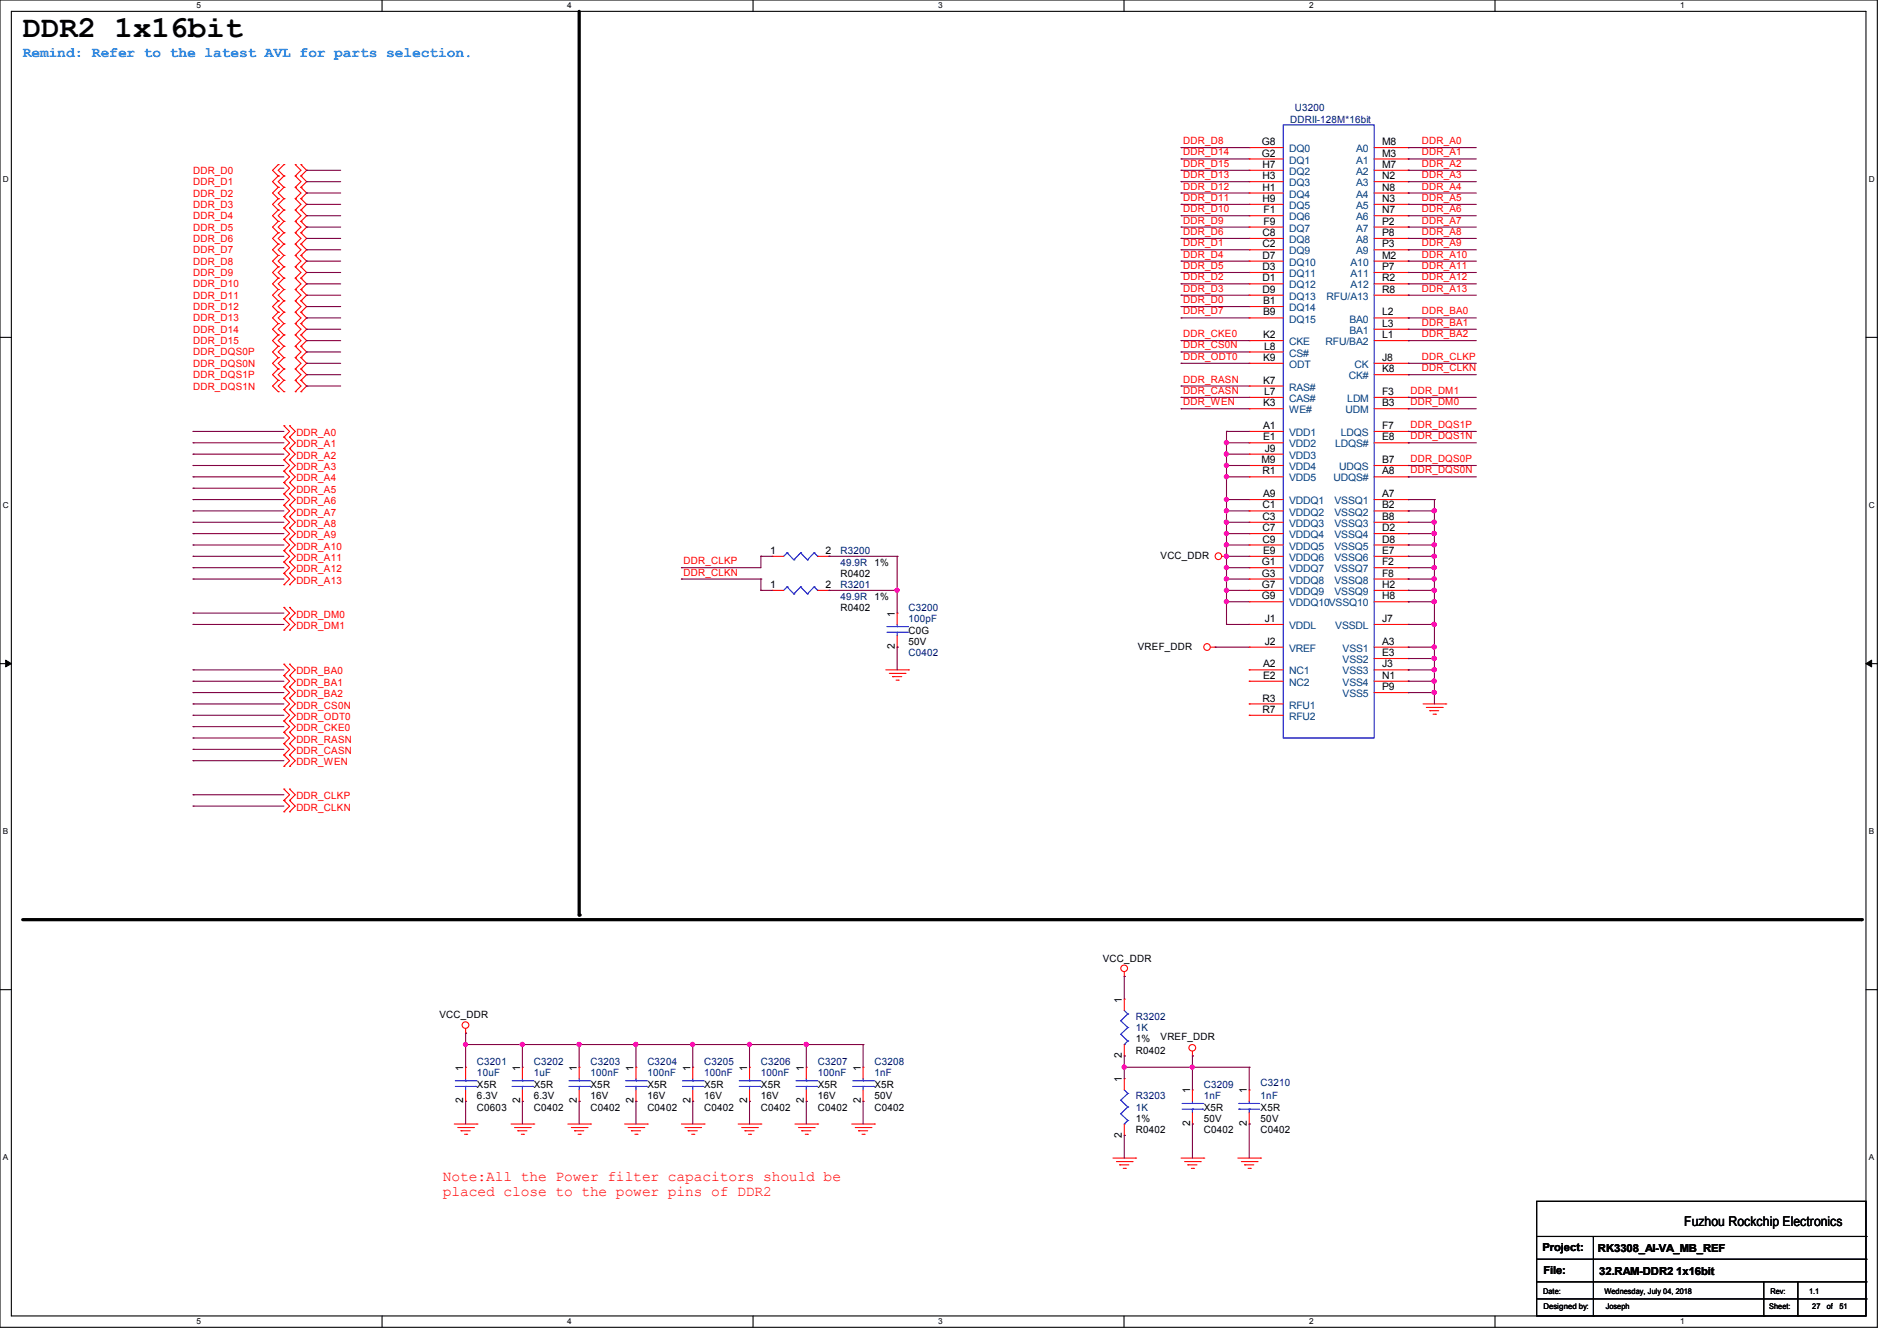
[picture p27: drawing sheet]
<svg xmlns="http://www.w3.org/2000/svg" width="297mm" height="210mm" viewBox="0 0 297 210" stroke-linecap="round" stroke-linejoin="round" font-family="sans-serif">
<defs><g id="words">
<text font-size="4.8" x="3.6" y="5.8">DDR2 1x16bit</text>
<text font-size="2.3" fill="#0080ff" x="3.6" y="9">Remind: Refer to the latest AVL for parts selection.</text>
<g font-size="2.3" fill="#f00">
<text x="69.3" y="185">Note:All the Power filter capacitors should be</text>
<text x="69.3" y="187.3">placed close to the power pins of DDR2</text>
</g>
<text font-size="2.1" x="263.7" y="192">Fuzhou Rockchip Electronics</text>
<g font-size="1.7">
<text x="241.5" y="196">Project:</text>
<text x="250.2" y="196.1">RK3308_AI-VA_MB_REF</text>
<text x="241.6" y="199.5">File:</text>
<text x="250.4" y="199.7">32.RAM-DDR2 1x16bit</text>
</g>
<g font-size="1.6" fill="#000080">
<text x="202.7" y="17.4">U3200</text>
<text x="202" y="19.2">DDRII-128M*16bit</text>
<text x="131.6" y="86.8">R3200</text>
<text x="131.6" y="88.6">49.9R</text>
<text x="131.6" y="92.1">R3201</text>
<text x="131.6" y="93.9">49.9R</text>
<text x="142.2" y="95.7">C3200</text>
<text x="142.2" y="97.5">100pF</text>
<text x="142.2" y="102.8">C0402</text>
<text x="177.8" y="159.7">R3202</text>
<text x="177.8" y="161.5">1K</text>
<text x="74.7" y="166.8">C3201</text>
<text x="83.6" y="166.8">C3202</text>
<text x="92.5" y="166.8">C3203</text>
<text x="101.4" y="166.8">C3204</text>
<text x="110.2" y="166.8">C3205</text>
<text x="119.1" y="166.8">C3206</text>
<text x="128" y="166.8">C3207</text>
<text x="136.9" y="166.8">C3208</text>
<text x="74.7" y="168.6">10uF</text>
<text x="83.6" y="168.6">1uF</text>
<text x="92.5" y="168.6">100nF</text>
<text x="101.4" y="168.6">100nF</text>
<text x="110.2" y="168.6">100nF</text>
<text x="119.1" y="168.6">100nF</text>
<text x="128" y="168.6">100nF</text>
<text x="136.9" y="168.6">1nF</text>
<text x="177.8" y="172.1">R3203</text>
<text x="177.8" y="173.9">1K</text>
<text x="188.5" y="170.3">C3209</text>
<text x="188.5" y="172.1">1nF</text>
<text x="197.4" y="170">C3210</text>
<text x="197.4" y="172.1">1nF</text>
</g>
<g font-size="1.6" fill="#f00">
<text x="185.3" y="22.6">DDR_D8</text>
<text x="222.6" y="22.6">DDR_A0</text>
<text x="30.2" y="27.2">DDR_D0</text>
<text x="30.2" y="29">DDR_D1</text>
<text x="185.3" y="24.3">DDR_D14</text>
<text x="185.3" y="26.1">DDR_D15</text>
<text x="185.3" y="27.9">DDR_D13</text>
<text x="185.3" y="29.7">DDR_D12</text>
<text x="222.6" y="24.3">DDR_A1</text>
<text x="222.6" y="26.1">DDR_A2</text>
<text x="222.6" y="27.9">DDR_A3</text>
<text x="222.6" y="29.7">DDR_A4</text>
<text x="30.2" y="30.8">DDR_D2</text>
<text x="30.2" y="32.6">DDR_D3</text>
<text x="30.2" y="34.3">DDR_D4</text>
<text x="185.3" y="31.5">DDR_D11</text>
<text x="185.3" y="33.2">DDR_D10</text>
<text x="185.3" y="35">DDR_D9</text>
<text x="222.6" y="31.5">DDR_A5</text>
<text x="222.6" y="33.2">DDR_A6</text>
<text x="222.6" y="35">DDR_A7</text>
<text x="30.2" y="36.1">DDR_D5</text>
<text x="30.2" y="37.9">DDR_D6</text>
<text x="30.2" y="39.7">DDR_D7</text>
<text x="30.2" y="41.4">DDR_D8</text>
<text x="185.3" y="36.8">DDR_D6</text>
<text x="185.3" y="38.6">DDR_D1</text>
<text x="185.3" y="40.3">DDR_D4</text>
<text x="222.6" y="36.8">DDR_A8</text>
<text x="222.6" y="38.6">DDR_A9</text>
<text x="222.6" y="40.3">DDR_A10</text>
<text x="30.2" y="43.2">DDR_D9</text>
<text x="30.2" y="45">DDR_D10</text>
<text x="30.2" y="46.8">DDR_D11</text>
<text x="185.3" y="47.5">DDR_D0</text>
<text x="185.3" y="42.1">DDR_D5</text>
<text x="185.3" y="43.9">DDR_D2</text>
<text x="185.3" y="45.7">DDR_D3</text>
<text x="222.6" y="42.1">DDR_A11</text>
<text x="222.6" y="43.9">DDR_A12</text>
<text x="222.6" y="45.7">DDR_A13</text>
<text x="30.2" y="48.6">DDR_D12</text>
<text x="30.2" y="50.3">DDR_D13</text>
<text x="30.2" y="52.1">DDR_D14</text>
<text x="30.2" y="53.9">DDR_D15</text>
<text x="185.3" y="49.2">DDR_D7</text>
<text x="185.3" y="52.8">DDR_CKE0</text>
<text x="222.6" y="49.2">DDR_BA0</text>
<text x="222.6" y="51">DDR_BA1</text>
<text x="222.6" y="52.8">DDR_BA2</text>
<text x="30.2" y="55.7">DDR_DQS0P</text>
<text x="30.2" y="57.4">DDR_DQS0N</text>
<text x="30.2" y="59.2">DDR_DQS1P</text>
<text x="185.3" y="59.9">DDR_RASN</text>
<text x="185.3" y="54.6">DDR_CS0N</text>
<text x="185.3" y="56.3">DDR_ODT0</text>
<text x="222.6" y="58.1">DDR_CLKN</text>
<text x="222.6" y="56.3">DDR_CLKP</text>
<text x="30.2" y="61">DDR_DQS1N</text>
<text x="185.3" y="61.7">DDR_CASN</text>
<text x="185.3" y="63.5">DDR_WEN</text>
<text x="220.8" y="61.7">DDR_DM1</text>
<text x="220.8" y="63.5">DDR_DM0</text>
<text x="46.4" y="68.3">DDR_A0</text>
<text x="46.4" y="70.1">DDR_A1</text>
<text x="46.4" y="71.8">DDR_A2</text>
<text x="220.8" y="67">DDR_DQS1P</text>
<text x="220.8" y="68.8">DDR_DQS1N</text>
<text x="46.4" y="73.6">DDR_A3</text>
<text x="46.4" y="75.4">DDR_A4</text>
<text x="46.4" y="77.2">DDR_A5</text>
<text x="220.8" y="72.3">DDR_DQS0P</text>
<text x="220.8" y="74.1">DDR_DQS0N</text>
<text x="46.4" y="79">DDR_A6</text>
<text x="46.4" y="80.7">DDR_A7</text>
<text x="46.4" y="82.5">DDR_A8</text>
<text x="46.4" y="84.3">DDR_A9</text>
<text x="46.4" y="86.1">DDR_A10</text>
<text x="46.4" y="87.8">DDR_A11</text>
<text x="46.4" y="89.6">DDR_A12</text>
<text x="107" y="88.3">DDR_CLKP</text>
<text x="46.4" y="91.4">DDR_A13</text>
<text x="107" y="90.1">DDR_CLKN</text>
<text x="46.4" y="96.7">DDR_DM0</text>
<text x="46.4" y="98.5">DDR_DM1</text>
<text x="46.4" y="105.6">DDR_BA0</text>
<text x="46.4" y="107.4">DDR_BA1</text>
<text x="46.4" y="109.2">DDR_BA2</text>
<text x="46.4" y="111">DDR_CS0N</text>
<text x="46.4" y="112.7">DDR_ODT0</text>
<text x="46.4" y="116.3">DDR_RASN</text>
<text x="46.4" y="118.1">DDR_CASN</text>
<text x="46.4" y="119.8">DDR_WEN</text>
<text x="46.4" y="114.5">DDR_CKE0</text>
<text x="46.4" y="125.2">DDR_CLKP</text>
<text x="46.4" y="127">DDR_CLKN</text>
</g>
<g font-size="1.6">
<text x="197.5" y="22.7">G8</text>
<text x="216.4" y="22.7">M8</text>
<text x="197.5" y="24.5">G2</text>
<text x="197.7" y="26.3">H7</text>
<text x="197.7" y="28.1">H3</text>
<text x="197.7" y="29.8">H1</text>
<text x="216.4" y="24.5">M3</text>
<text x="216.4" y="26.3">M7</text>
<text x="216.4" y="28.1">N2</text>
<text x="216.4" y="29.8">N8</text>
<text x="197.7" y="31.6">H9</text>
<text x="197.8" y="33.4">F1</text>
<text x="197.8" y="35.2">F9</text>
<text x="216.4" y="31.6">N3</text>
<text x="216.4" y="33.4">N7</text>
<text x="216.4" y="35.2">P2</text>
<text x="197.7" y="37">C8</text>
<text x="197.7" y="38.7">C2</text>
<text x="197.7" y="40.5">D7</text>
<text x="216.4" y="37">P8</text>
<text x="216.4" y="38.7">P3</text>
<text x="216.4" y="40.5">M2</text>
<text x="197.7" y="42.3">D3</text>
<text x="197.7" y="44.1">D1</text>
<text x="197.7" y="45.8">D9</text>
<text x="197.8" y="47.6">B1</text>
<text x="216.4" y="42.3">P7</text>
<text x="216.4" y="44.1">R2</text>
<text x="216.4" y="45.8">R8</text>
<text x="197.8" y="49.4">B9</text>
<text x="197.8" y="53">K2</text>
<text x="216.4" y="49.4">L2</text>
<text x="216.4" y="51.2">L3</text>
<text x="216.4" y="53">L1</text>
<text x="197.8" y="56.5">K9</text>
<text x="197.9" y="54.7">L8</text>
<text x="216.4" y="56.5">J8</text>
<text x="216.4" y="58.3">K8</text>
<text x="197.8" y="60.1">K7</text>
<text x="197.8" y="63.6">K3</text>
<text x="197.9" y="61.8">L7</text>
<text x="216.4" y="61.8">F3</text>
<text x="216.4" y="63.6">B3</text>
<text x="197.8" y="67.2">A1</text>
<text x="197.8" y="69">E1</text>
<text x="198" y="70.7">J9</text>
<text x="216.4" y="67.2">F7</text>
<text x="216.4" y="69">E8</text>
<text x="197.5" y="72.5">M9</text>
<text x="197.7" y="74.3">R1</text>
<text x="197.8" y="77.9">A9</text>
<text x="216.4" y="72.5">B7</text>
<text x="216.4" y="74.3">A8</text>
<text x="216.4" y="77.9">A7</text>
<text x="197.7" y="79.6">C1</text>
<text x="197.7" y="81.4">C3</text>
<text x="197.7" y="83.2">C7</text>
<text x="216.4" y="79.6">B2</text>
<text x="216.4" y="81.4">B8</text>
<text x="216.4" y="83.2">D2</text>
<text x="120.6" y="86.7">1</text>
<text x="129.3" y="86.7">2</text>
<text x="136.9" y="88.6">1%</text>
<text x="181.7" y="87.5">VCC_DDR</text>
<text x="197.5" y="88.5">G1</text>
<text x="197.7" y="85">C9</text>
<text x="197.8" y="86.7">E9</text>
<text x="216.4" y="85">D8</text>
<text x="216.4" y="86.7">E7</text>
<text x="216.4" y="88.5">F2</text>
<text x="120.6" y="92.1">1</text>
<text x="129.3" y="92.1">2</text>
<text x="131.6" y="90.3">R0402</text>
<text x="131.6" y="95.7">R0402</text>
<text x="136.9" y="93.9">1%</text>
<text x="197.5" y="90.3">G3</text>
<text x="197.5" y="92.1">G7</text>
<text x="197.5" y="93.9">G9</text>
<text x="216.4" y="90.3">F8</text>
<text x="216.4" y="92.1">H2</text>
<text x="216.4" y="93.9">H8</text>
<text x="140.1" y="101.7" transform="rotate(-90 140.1 101.7)">2</text>
<text x="140.1" y="96.6" transform="rotate(-90 140.1 96.6)">1</text>
<text x="142.2" y="99.2">C0G</text>
<text x="142.2" y="101">50V</text>
<text x="178.1" y="101.7">VREF_DDR</text>
<text x="198" y="97.4">J1</text>
<text x="198" y="101">J2</text>
<text x="216.4" y="97.4">J7</text>
<text x="216.4" y="101">A3</text>
<text x="197.8" y="104.5">A2</text>
<text x="197.8" y="106.3">E2</text>
<text x="216.4" y="102.7">E3</text>
<text x="216.4" y="104.5">J3</text>
<text x="216.4" y="106.3">N1</text>
<text x="197.7" y="111.6">R7</text>
<text x="197.7" y="109.9">R3</text>
<text x="216.4" y="108.1">P9</text>
<text x="172.6" y="150.6">VCC_DDR</text>
<text x="68.8" y="159.3">VCC_DDR</text>
<text x="175.7" y="157" transform="rotate(-90 175.7 157)">1</text>
<text x="72.5" y="167.7" transform="rotate(-90 72.5 167.7)">1</text>
<text x="81.4" y="167.7" transform="rotate(-90 81.4 167.7)">1</text>
<text x="90.3" y="167.7" transform="rotate(-90 90.3 167.7)">1</text>
<text x="99.2" y="167.7" transform="rotate(-90 99.2 167.7)">1</text>
<text x="108.1" y="167.7" transform="rotate(-90 108.1 167.7)">1</text>
<text x="117" y="167.7" transform="rotate(-90 117 167.7)">1</text>
<text x="125.9" y="167.7" transform="rotate(-90 125.9 167.7)">1</text>
<text x="134.8" y="167.7" transform="rotate(-90 134.8 167.7)">1</text>
<text x="175.7" y="165.7" transform="rotate(-90 175.7 165.7)">2</text>
<text x="177.8" y="165">R0402</text>
<text x="177.8" y="163.2">1%</text>
<text x="181.7" y="162.9">VREF_DDR</text>
<text x="72.5" y="172.8" transform="rotate(-90 72.5 172.8)">2</text>
<text x="74.7" y="173.9">C0603</text>
<text x="74.7" y="170.3">X5R</text>
<text x="74.7" y="172.1">6.3V</text>
<text x="81.4" y="172.8" transform="rotate(-90 81.4 172.8)">2</text>
<text x="83.6" y="173.9">C0402</text>
<text x="83.6" y="170.3">X5R</text>
<text x="83.6" y="172.1">6.3V</text>
<text x="90.3" y="172.8" transform="rotate(-90 90.3 172.8)">2</text>
<text x="92.5" y="173.9">C0402</text>
<text x="92.5" y="170.3">X5R</text>
<text x="92.5" y="172.1">16V</text>
<text x="99.2" y="172.8" transform="rotate(-90 99.2 172.8)">2</text>
<text x="101.4" y="173.9">C0402</text>
<text x="101.4" y="170.3">X5R</text>
<text x="101.4" y="172.1">16V</text>
<text x="108.1" y="172.8" transform="rotate(-90 108.1 172.8)">2</text>
<text x="110.2" y="173.9">C0402</text>
<text x="110.2" y="170.3">X5R</text>
<text x="110.2" y="172.1">16V</text>
<text x="117" y="172.8" transform="rotate(-90 117 172.8)">2</text>
<text x="119.1" y="173.9">C0402</text>
<text x="119.1" y="170.3">X5R</text>
<text x="119.1" y="172.1">16V</text>
<text x="125.9" y="172.8" transform="rotate(-90 125.9 172.8)">2</text>
<text x="128" y="173.9">C0402</text>
<text x="128" y="170.3">X5R</text>
<text x="128" y="172.1">16V</text>
<text x="134.8" y="172.8" transform="rotate(-90 134.8 172.8)">2</text>
<text x="136.9" y="173.9">C0402</text>
<text x="136.9" y="170.3">X5R</text>
<text x="136.9" y="172.1">50V</text>
<text x="175.7" y="169.5" transform="rotate(-90 175.7 169.5)">1</text>
<text x="186.3" y="171.2" transform="rotate(-90 186.3 171.2)">1</text>
<text x="188.5" y="173.9">X5R</text>
<text x="195.2" y="171.2" transform="rotate(-90 195.2 171.2)">1</text>
<text x="197.4" y="173.9">X5R</text>
<text x="175.7" y="178.1" transform="rotate(-90 175.7 178.1)">2</text>
<text x="177.8" y="177.5">R0402</text>
<text x="177.8" y="175.7">1%</text>
<text x="186.3" y="176.4" transform="rotate(-90 186.3 176.4)">2</text>
<text x="188.5" y="177.5">C0402</text>
<text x="188.5" y="175.7">50V</text>
<text x="195.2" y="176.4" transform="rotate(-90 195.2 176.4)">2</text>
<text x="197.4" y="177.5">C0402</text>
<text x="197.4" y="175.7">50V</text>
</g>
<g font-size="1.6" fill="#004080">
<text x="201.8" y="23.8">DQ0</text>
<text x="212.3" y="23.8">A0</text>
<text x="201.8" y="25.6">DQ1</text>
<text x="201.8" y="27.4">DQ2</text>
<text x="201.8" y="29.2">DQ3</text>
<text x="212.3" y="25.6">A1</text>
<text x="212.3" y="27.4">A2</text>
<text x="212.3" y="29.2">A3</text>
<text x="201.8" y="30.9">DQ4</text>
<text x="201.8" y="32.7">DQ5</text>
<text x="201.8" y="34.5">DQ6</text>
<text x="212.3" y="30.9">A4</text>
<text x="212.3" y="32.7">A5</text>
<text x="212.3" y="34.5">A6</text>
<text x="201.8" y="36.3">DQ7</text>
<text x="201.8" y="38.1">DQ8</text>
<text x="201.8" y="39.8">DQ9</text>
<text x="201.8" y="41.6">DQ10</text>
<text x="211.4" y="41.6">A10</text>
<text x="212.3" y="36.3">A7</text>
<text x="212.3" y="38.1">A8</text>
<text x="212.3" y="39.8">A9</text>
<text x="201.8" y="43.4">DQ11</text>
<text x="201.8" y="45.2">DQ12</text>
<text x="201.8" y="46.9">DQ13</text>
<text x="207.7" y="46.9">RFU/A13</text>
<text x="211.4" y="43.4">A11</text>
<text x="211.4" y="45.2">A12</text>
<text x="201.8" y="48.7">DQ14</text>
<text x="201.8" y="50.5">DQ15</text>
<text x="211.3" y="50.5">BA0</text>
<text x="211.3" y="52.3">BA1</text>
<text x="201.8" y="54.1">CKE</text>
<text x="201.8" y="55.8">CS#</text>
<text x="201.8" y="57.6">ODT</text>
<text x="207.5" y="54.1">RFU/BA2</text>
<text x="211.2" y="59.4">CK#</text>
<text x="212.1" y="57.6">CK</text>
<text x="201.8" y="61.2">RAS#</text>
<text x="201.8" y="63">CAS#</text>
<text x="201.8" y="64.7">WE#</text>
<text x="210.7" y="64.7">UDM</text>
<text x="210.9" y="63">LDM</text>
<text x="201.8" y="68.3">VDD1</text>
<text x="201.8" y="70.1">VDD2</text>
<text x="201.8" y="71.8">VDD3</text>
<text x="209" y="70.1">LDQS#</text>
<text x="209.9" y="68.3">LDQS</text>
<text x="201.8" y="73.6">VDD4</text>
<text x="201.8" y="75.4">VDD5</text>
<text x="208.8" y="75.4">UDQS#</text>
<text x="209.7" y="73.6">UDQS</text>
<text x="201.8" y="79">VDDQ1</text>
<text x="201.8" y="80.7">VDDQ2</text>
<text x="201.8" y="82.5">VDDQ3</text>
<text x="208.9" y="79">VSSQ1</text>
<text x="208.9" y="80.7">VSSQ2</text>
<text x="208.9" y="82.5">VSSQ3</text>
<text x="201.8" y="84.3">VDDQ4</text>
<text x="201.8" y="86.1">VDDQ5</text>
<text x="201.8" y="87.8">VDDQ6</text>
<text x="201.8" y="89.6">VDDQ7</text>
<text x="208.9" y="84.3">VSSQ4</text>
<text x="208.9" y="86.1">VSSQ5</text>
<text x="208.9" y="87.8">VSSQ6</text>
<text x="208.9" y="89.6">VSSQ7</text>
<text x="201.8" y="91.4">VDDQ8</text>
<text x="201.8" y="93.2">VDDQ9</text>
<text x="201.8" y="95">VDDQ10VSSQ10</text>
<text x="208.9" y="91.4">VSSQ8</text>
<text x="208.9" y="93.2">VSSQ9</text>
<text x="201.8" y="98.5">VDDL</text>
<text x="209.1" y="98.5">VSSDL</text>
<text x="201.8" y="105.6">NC1</text>
<text x="201.8" y="107.4">NC2</text>
<text x="201.8" y="102.1">VREF</text>
<text x="210.2" y="102.1">VSS1</text>
<text x="210.2" y="103.8">VSS2</text>
<text x="210.2" y="105.6">VSS3</text>
<text x="210.2" y="107.4">VSS4</text>
<text x="201.8" y="112.7">RFU2</text>
<text x="201.8" y="111">RFU1</text>
<text x="210.2" y="109.2">VSS5</text>
</g>
<g font-size="1.3">
<text x="30.8" y="1.3">5</text>
<text x="88.8" y="1.3">4</text>
<text x="146.9" y="1.3">3</text>
<text x="205" y="1.3">2</text>
<text x="263.1" y="1.3">1</text>
<text x=".5" y="28.4">D</text>
<text x="292.6" y="28.4">D</text>
<text x=".5" y="79.5">C</text>
<text x="292.6" y="79.5">C</text>
<text x=".5" y="130.6">B</text>
<text x="292.6" y="130.6">B</text>
<text x=".5" y="181.7">A</text>
<text x="292.6" y="181.7">A</text>
<text x="30.8" y="207.4">5</text>
<text x="88.8" y="207.4">4</text>
<text x="146.9" y="207.4">3</text>
<text x="205" y="207.4">2</text>
<text x="263.1" y="207.4">1</text>
</g>
<g font-size="1.2">
<text x="241.6" y="202.6">Date:</text>
<text x="251.2" y="202.6">Wednesday, July 04, 2018</text>
<text x="277.2" y="202.6">Rev:</text>
<text x="283.2" y="202.6">1.1</text>
<text x="241.6" y="205.1">Designed by:</text>
<text x="251.4" y="205.1">Joseph</text>
<text x="277" y="205.1">Sheet:</text>
<text x="283.7" y="205.1">27</text>
<text x="286" y="205.1">of</text>
<text x="288" y="205.1">51</text>
</g>
</g></defs>
<path d="M0 0h293.9v207.9h-293.9zM1.8 1.8h290.3v204.3h-290.3z" fill="none" stroke="#000" stroke-width=".17"/>
<g fill="#fff">
<path d="M30.8 .2h.7v1.4h-.7z"/>
<path d="M30.8 206.2h.7v1.4h-.7z"/>
</g>
<path d="M59.8 0v1.8M59.8 206.1v1.8" fill="none" stroke="#000" stroke-width=".17"/>
<g fill="#fff">
<path d="M88.8 .2h.7v1.4h-.7z"/>
<path d="M88.8 206.2h.7v1.4h-.7z"/>
</g>
<path d="M117.9 0v1.8M117.9 206.1v1.8" fill="none" stroke="#000" stroke-width=".17"/>
<g fill="#fff">
<path d="M146.9 .2h.7v1.4h-.7z"/>
<path d="M146.9 206.2h.7v1.4h-.7z"/>
</g>
<path d="M176 0v1.8M176 206.1v1.8" fill="none" stroke="#000" stroke-width=".17"/>
<g fill="#fff">
<path d="M205 .2h.7v1.4h-.7z"/>
<path d="M205 206.2h.7v1.4h-.7z"/>
</g>
<path d="M234.1 0v1.8M234.1 206.1v1.8" fill="none" stroke="#000" stroke-width=".17"/>
<g fill="#fff">
<path d="M263.1 .2h.6v1.4h-.6z"/>
<path d="M263.1 206.2h.6v1.4h-.6z"/>
<path d="M.5 27.3h.9v1.4h-.9z"/>
<path d="M292.6 27.3h.9v1.4h-.9z"/>
<path d="M.5 78.4h.9v1.4h-.9z"/>
<path d="M292.6 78.4h.9v1.4h-.9z"/>
</g>
<path d="M0 52.8h1.8M292.1 52.8h1.8" fill="none" stroke="#000" stroke-width=".17"/>
<g fill="#fff">
<path d="M.5 129.5h.8v1.4h-.8z"/>
<path d="M292.6 129.5h.8v1.4h-.8z"/>
</g>
<path d="M0 103.9h1.8M292.1 103.9h1.8" fill="none" stroke="#000" stroke-width=".17"/>
<path d="M.9 103.4l.9 .5-.9 .5zM292.1 103.9l.9-.5v1z" fill="#000" stroke="#000" stroke-width=".16"/>
<g fill="#fff">
<path d="M.5 180.5h.8v1.4h-.8z"/>
<path d="M292.6 180.5h.8v1.4h-.8z"/>
</g>
<g fill="none" stroke="#000" stroke-width=".17">
<path d="M0 155h1.8M292.1 155h1.8M240.6 188.1h51.5v18h-51.5zM240.6 193.6h51.5M240.6 197.2h51.5M249.5 193.6v12.5M292.1 193.6h.1M292.1 197.2h.1M240.6 200.7h51.5M240.6 203.4h51.5M249.5 206.1h.1M276.1 206.1h.1"/>
<path d="M276.1 200.7v5.4M281.5 206.1h.1M281.5 200.7v5.4M292.1 200.7h.1M292.1 203.4h.1"/>
</g>
<path d="M90.7 1.8v141.5M3.6 144h287.8" fill="none" stroke="#000" stroke-width=".51"/>
<g fill="#000">
<circle cx="90.7" cy="143.3" r=".25"/>
<circle cx="291.4" cy="144" r=".25"/>
</g>
<g fill="none" stroke="#f00" stroke-width=".17">
<path d="M43.6 27.6h.1M43.6 25.8h.1M43.6 29.3h.1M43.6 31.1h.1M43.6 32.9h.1M43.6 34.7h.1M43.6 36.4h.1M43.6 38.2h.1M43.6 31.1l-.9 .9 .9 .9M43.6 25.8l-.9 .9 .9 .9M43.6 32.9l-.9 .9 .9 .9M43.6 27.6l-.9 .8 .9 .9"/>
<path d="M43.6 34.7l-.9 .9 .9 .8M43.6 29.3l-.9 .9 .9 .9M43.6 36.4l-.9 .9 .9 .9M43.6 38.2l-.9 .9 .9 .9M44.4 27.6h.1M44.4 25.8h.1M44.4 29.3h.1M44.4 31.1h.1M44.4 32.9h.1M44.4 34.7h.1M44.4 36.4h.1M44.4 38.2h.1"/>
<path d="M44.4 29.3l-.8 .9 .8 .9M44.4 25.8l-.8 .9 .8 .9M44.4 31.1l-.8 .9 .8 .9M44.4 27.6l-.8 .8 .8 .9M44.4 32.9l-.8 .9 .8 .9M44.4 34.7l-.8 .9 .8 .8M44.4 36.4l-.8 .9 .8 .9M44.4 38.2l-.8 .9 .8 .9M46.2 27.6h.1M46.2 25.8h.1M46.2 29.3h.1M46.2 31.1h.1"/>
<path d="M46.2 32.9h.1M46.2 34.7h.1M46.2 36.4h.1M46.2 38.2h.1M46.2 25.8l.9 .9-.9 .9M46.2 29.3l.9 .9-.9 .9M46.2 27.6l.9 .8-.9 .9M46.2 31.1l.9 .9-.9 .9M46.2 32.9l.9 .9-.9 .9M46.2 34.7l.9 .9-.9 .8M46.2 36.4l.9 .9-.9 .9M46.2 38.2l.9 .9-.9 .9"/>
<path d="M47.1 25.8h.1M47.1 27.6h.1M47.1 29.3h.1M47.1 31.1h.1M47.1 32.9h.1M47.1 34.7h.1M47.1 36.4h.1M47.1 38.2h.1M47.1 25.8l.9 .9-.9 .9M47.1 31.1l.9 .9-.9 .9M47.1 27.6l.9 .8-.9 .9M47.1 32.9l.9 .9-.9 .9"/>
<path d="M47.1 29.3l.9 .9-.9 .9M47.1 34.7l.9 .9-.9 .8M47.1 36.4l.9 .9-.9 .9M47.1 38.2l.9 .9-.9 .9M195.6 23.1h.1M195.6 24.9h.1M195.6 26.7h.1M195.6 28.4h.1M195.6 30.2h.1M195.6 32h.1M195.6 33.8h.1M195.6 35.6h.1"/>
<path d="M195.6 37.3h.1M195.6 39.1h.1M195.6 23.1h5.3M195.6 24.9h5.3M195.6 26.7h5.3M195.6 28.4h5.3M195.6 30.2h5.3M195.6 32h5.3M195.6 33.8h5.3M195.6 35.6h5.3M195.6 37.3h5.3M195.6 39.1h5.3"/>
<path d="M215.1 23.1h5.4M215.1 24.9h5.4M215.1 26.7h5.4M215.1 28.4h5.4M215.1 30.2h5.4M215.1 32h5.4M215.1 33.8h5.4M215.1 35.6h5.4M215.1 37.3h5.4M215.1 39.1h5.4M220.5 23.1h.1M220.5 24.9h.1"/>
<path d="M220.5 26.7h.1M220.5 28.4h.1M220.5 30.2h.1M220.5 32h.1M220.5 33.8h.1M220.5 35.6h.1M220.5 37.3h.1M220.5 39.1h.1M43.6 56h.1M43.6 54.2h.1M43.6 57.8h.1M43.6 59.6h.1"/>
<path d="M43.6 40h.1M43.6 41.8h.1M43.6 43.6h.1M43.6 45.3h.1M43.6 47.1h.1M43.6 48.9h.1M43.6 50.7h.1M43.6 52.5h.1M43.6 48.9l-.9 .9 .9 .9M43.6 59.6l-.9 .9 .9 .8M43.6 54.2l-.9 .9 .9 .9M43.6 50.7l-.9 .9 .9 .9"/>
<path d="M43.6 56l-.9 .9 .9 .9M43.6 52.5l-.9 .8 .9 .9M43.6 57.8l-.9 .9 .9 .9M43.6 40l-.9 .9 .9 .9M43.6 41.8l-.9 .9 .9 .9M43.6 43.6l-.9 .8 .9 .9M43.6 45.3l-.9 .9 .9 .9M43.6 47.1l-.9 .9 .9 .9M44.4 56h.1M44.4 54.2h.1M44.4 57.8h.1M44.4 59.6h.1"/>
<path d="M44.4 40h.1M44.4 41.8h.1M44.4 43.6h.1M44.4 45.3h.1M44.4 47.1h.1M44.4 48.9h.1M44.4 50.7h.1M44.4 52.5h.1M44.4 57.8l-.8 .9 .8 .9M44.4 50.7l-.8 .9 .8 .9M44.4 54.2l-.8 .9 .8 .9M44.4 59.6l-.8 .9 .8 .8"/>
<path d="M44.4 52.5l-.8 .8 .8 .9M44.4 56l-.8 .9 .8 .9M44.4 40l-.8 .9 .8 .9M44.4 41.8l-.8 .9 .8 .9M44.4 43.6l-.8 .8 .8 .9M44.4 45.3l-.8 .9 .8 .9M44.4 47.1l-.8 .9 .8 .9M44.4 48.9l-.8 .9 .8 .9M46.2 56h.1M46.2 54.2h.1M46.2 57.8h.1M46.2 59.6h.1"/>
<path d="M46.2 40h.1M46.2 41.8h.1M46.2 43.6h.1M46.2 45.3h.1M46.2 47.1h.1M46.2 48.9h.1M46.2 50.7h.1M46.2 52.5h.1M46.2 54.2l.9 .9-.9 .9M46.2 57.8l.9 .9-.9 .9M46.2 50.7l.9 .9-.9 .9M46.2 56l.9 .9-.9 .9"/>
<path d="M46.2 52.5l.9 .8-.9 .9M46.2 59.6l.9 .9-.9 .8M46.2 40l.9 .9-.9 .9M46.2 41.8l.9 .9-.9 .9M46.2 43.6l.9 .8-.9 .9M46.2 45.3l.9 .9-.9 .9M46.2 47.1l.9 .9-.9 .9M46.2 48.9l.9 .9-.9 .9M47.1 54.2h.1M47.1 56h.1M47.1 57.8h.1M47.1 59.6h.1"/>
<path d="M47.1 40h.1M47.1 41.8h.1M47.1 43.6h.1M47.1 45.3h.1M47.1 47.1h.1M47.1 48.9h.1M47.1 50.7h.1M47.1 52.5h.1M47.1 54.2l.9 .9-.9 .9M47.1 48.9l.9 .9-.9 .9M47.1 56l.9 .9-.9 .9M47.1 50.7l.9 .9-.9 .9"/>
<path d="M47.1 57.8l.9 .9-.9 .9M47.1 52.5l.9 .8-.9 .9M47.1 59.6l.9 .9-.9 .8M47.1 40l.9 .9-.9 .9M47.1 41.8l.9 .9-.9 .9M47.1 43.6l.9 .8-.9 .9M47.1 45.3l.9 .9-.9 .9M47.1 47.1l.9 .9-.9 .9M195.6 40.9h.1M195.6 42.7h.1M195.6 44.4h.1M195.6 46.2h.1"/>
<path d="M195.6 48h.1M195.6 49.8h.1M195.6 53.3h.1M195.6 55.1h.1M195.6 56.9h.1M195.6 40.9h5.3M195.6 42.7h5.3M195.6 44.4h5.3M195.6 46.2h5.3M195.6 48h5.3M195.6 49.8h5.3M195.6 53.3h5.3"/>
<path d="M195.6 55.1h5.3M195.6 56.9h5.3M215.1 40.9h5.4M215.1 42.7h5.4M215.1 44.4h5.4M215.1 46.2h5.4M215.1 49.8h5.4M215.1 53.3h5.4M215.1 56.9h5.4M215.1 51.6h5.4M215.1 58.7h5.4M220.5 40.9h.1"/>
<path d="M220.5 42.7h.1M220.5 44.4h.1M220.5 46.2h.1M220.5 49.8h.1M220.5 51.6h.1M220.5 53.3h.1M220.5 56.9h.1M220.5 58.7h.1M43.6 61.3h.1M44.4 66.7h.1M44.4 68.5h.1M44.4 70.2h.1"/>
<path d="M44.4 72h.1M44.4 73.8h.1M44.4 75.6h.1M44.4 77.3h.1M44.4 79.1h.1M44.4 61.3h.1M44.4 66.7l.9 .9-.9 .9M44.4 68.5l.9 .8-.9 .9M44.4 70.2l.9 .9-.9 .9M44.4 72l.9 .9-.9 .9M44.4 73.8l.9 .9-.9 .9M44.4 75.6l.9 .9-.9 .8"/>
<path d="M44.4 77.3l.9 .9-.9 .9M44.4 79.1l.9 .9-.9 .9M45.3 66.7h.1M45.3 68.5h.1M45.3 70.2h.1M45.3 72h.1M45.3 73.8h.1M45.3 75.6h.1M45.3 77.3h.1M45.3 79.1h.1M45.3 66.7l.9 .9-.9 .9M45.3 68.5l.9 .8-.9 .9"/>
<path d="M45.3 70.2l.9 .9-.9 .9M45.3 72l.9 .9-.9 .9M45.3 73.8l.9 .9-.9 .9M45.3 75.6l.9 .9-.9 .8M45.3 77.3l.9 .9-.9 .9M45.3 79.1l.9 .9-.9 .9M46.2 61.3h.1M47.1 61.3h.1M195.6 60.5h.1M195.6 62.2h.1M195.6 64h.1M195.6 67.6h.1"/>
<path d="M195.6 69.3h.1M195.6 71.1h.1M195.6 72.9h.1M195.6 74.7h.1M195.6 78.2h.1M195.6 60.5h5.3M195.6 62.2h5.3M195.6 64h5.3M195.6 67.6h5.3M195.6 69.3h5.3M195.6 71.1h5.3M195.6 72.9h5.3"/>
<path d="M195.6 74.7h5.3M195.6 78.2h5.3M215.1 62.2h5.4M215.1 64h5.4M215.1 67.6h5.4M215.1 69.3h5.4M215.1 72.9h5.4M215.1 74.7h5.4M215.1 78.2h5.4M220.5 62.2h.1M220.5 64h.1M220.5 67.6h.1"/>
<path d="M220.5 69.3h.1M220.5 72.9h.1M220.5 74.7h.1M220.5 78.2h.1M44.4 80.9h.1M44.4 82.7h.1M44.4 84.5h.1M44.4 86.2h.1M44.4 88h.1M44.4 89.8h.1M44.4 91.6h.1M44.4 95.1h.1"/>
<path d="M44.4 96.9h.1M44.4 98.7h.1M44.4 80.9l.9 .9-.9 .9M44.4 82.7l.9 .9-.9 .9M44.4 84.5l.9 .8-.9 .9M44.4 86.2l.9 .9-.9 .9M44.4 88l.9 .9-.9 .9M44.4 89.8l.9 .9-.9 .9M44.4 95.1l.9 .9-.9 .9M44.4 96.9l.9 .9-.9 .9M45.3 80.9h.1M45.3 82.7h.1"/>
<path d="M45.3 84.5h.1M45.3 86.2h.1M45.3 88h.1M45.3 89.8h.1M45.3 91.6h.1M45.3 95.1h.1M45.3 96.9h.1M45.3 98.7h.1M45.3 80.9l.9 .9-.9 .9M45.3 82.7l.9 .9-.9 .9M45.3 84.5l.9 .8-.9 .9M45.3 86.2l.9 .9-.9 .9"/>
<path d="M45.3 88l.9 .9-.9 .9M45.3 89.8l.9 .9-.9 .9M45.3 95.1l.9 .9-.9 .9M45.3 96.9l.9 .9-.9 .9M120.9 87.1h.1M120.9 92.5h.1M120.9 87.1h1.8M120.9 92.5h1.8M128 87.1h1.8M128 92.5h1.8M129.8 87.1h.1M129.8 92.5h.1"/>
<path d="M140.5 96h.1M140.5 96v1.8M140.5 99.6v1.7M191.3 87.1h.7M192 87.1h.1M195.6 80h.1M195.6 81.8h.1M195.6 83.6h.1M195.6 85.3h.1M195.6 87.1h.1M195.6 88.9h.1M195.6 90.7h.1"/>
<path d="M195.6 92.5h.1M195.6 94.2h.1M195.6 97.8h.1M195.6 87.1h5.3M195.6 80h5.3M195.6 81.8h5.3M195.6 83.6h5.3M195.6 85.3h5.3M195.6 88.9h5.3M195.6 90.7h5.3M195.6 92.5h5.3M195.6 94.2h5.3"/>
<path d="M195.6 97.8h5.3M215.1 87.1h5.4M215.1 80h5.4M215.1 81.8h5.4M215.1 83.6h5.4M215.1 85.3h5.4M215.1 88.9h5.4M215.1 90.7h5.4M215.1 92.5h5.4M215.1 94.2h5.4M215.1 97.8h5.4M220.5 80h.1"/>
<path d="M220.5 81.8h.1M220.5 83.6h.1M220.5 85.3h.1M220.5 87.1h.1M220.5 88.9h.1M220.5 90.7h.1M220.5 92.5h.1M220.5 94.2h.1M220.5 97.8h.1M44.4 114.7h.1M44.4 116.5h.1M44.4 118.2h.1"/>
<path d="M44.4 104h.1M44.4 105.8h.1M44.4 107.6h.1M44.4 109.3h.1M44.4 111.1h.1M44.4 112.9h.1M44.4 114.7l.9 .9-.9 .9M44.4 116.5l.9 .8-.9 .9M44.4 118.2l.9 .9-.9 .9M44.4 104l.9 .9-.9 .9M44.4 105.8l.9 .9-.9 .9M44.4 107.6l.9 .9-.9 .8"/>
<path d="M44.4 109.3l.9 .9-.9 .9M44.4 111.1l.9 .9-.9 .9M44.4 112.9l.9 .9-.9 .9M45.3 114.7h.1M45.3 116.5h.1M45.3 118.2h.1M45.3 104h.1M45.3 105.8h.1M45.3 107.6h.1M45.3 109.3h.1M45.3 111.1h.1M45.3 112.9h.1"/>
<path d="M45.3 114.7l.9 .9-.9 .9M45.3 116.5l.9 .8-.9 .9M45.3 118.2l.9 .9-.9 .9M45.3 104l.9 .9-.9 .9M45.3 105.8l.9 .9-.9 .9M45.3 107.6l.9 .9-.9 .8M45.3 109.3l.9 .9-.9 .9M45.3 111.1l.9 .9-.9 .9M45.3 112.9l.9 .9-.9 .9M138.7 104.9h3.5M139.2 105.5h2.5M139.7 106h.1"/>
<path d="M139.7 106h1.5M140.3 106.5h.3M140.5 101.3h.1M140.6 106.5h.1M141.7 105.5h.1M142.2 104.9h.1M189.5 101.3h.7M190.2 101.3h.1M195.6 104.9h.1M195.6 106.7h.1M195.6 112h.1M195.6 110.2h.1"/>
<path d="M195.6 101.3h.1M195.6 104.9h5.3M195.6 101.3h5.3M195.6 110.2h5.3M195.6 106.7h5.3M195.6 112h5.3M215.1 104.9h5.4M215.1 101.3h5.4M215.1 106.7h5.4M215.1 103.1h5.4M215.1 108.5h5.4M220.5 101.3h.1"/>
<path d="M220.5 103.1h.1M220.5 104.9h.1M220.5 106.7h.1M220.5 108.5h.1M222.8 110.2h3.6M223.3 110.8h2.5M223.9 111.3h.1M223.9 111.3h1.4M224.4 111.8h.3M224.7 111.8h.1M225.8 110.8h.1M226.4 110.2h.1"/>
<path d="M44.4 120h.1M44.4 123.6h.1M44.4 125.3h.1M44.4 127.1h.1M44.4 123.6l.9 .9-.9 .8M44.4 125.3l.9 .9-.9 .9M45.3 120h.1M45.3 123.6h.1M45.3 125.3h.1M45.3 127.1h.1M45.3 123.6l.9 .9-.9 .8M45.3 125.3l.9 .9-.9 .9"/>
<path d="M176 152.9h.1M176 156.5h.1M176 152.2v.7M176 156.5v1.7M71.1 176h3.6M71.7 176.6h2.4M72.2 177.1h.1M72.2 177.1h1.4M72.7 177.6h.4M72.9 161.8h.1M72.9 167.1h.1M72.9 172.5h.1"/>
<path d="M72.9 161.1v.7M72.9 167.1v1.8M72.9 170.7v1.8M73.1 177.6h.1M74.1 176.6h.1M74.7 176h.1M80 176h3.6M80.6 176.6h2.4M81.1 177.1h.1M81.1 177.1h1.4M81.6 177.6h.4M81.8 167.1h.1"/>
<path d="M81.8 172.5h.1M81.8 167.1v1.8M81.8 170.7v1.8M82 177.6h.1M83 176.6h.1M83.6 176h.1M88.9 176h3.6M89.5 176.6h2.4M90 177.1h.1M90 177.1h1.4M90.5 177.6h.3M90.7 167.1h.1"/>
<path d="M90.7 172.5h.1M90.7 167.1v1.8M90.7 170.7v1.8M90.8 177.6h.1M91.9 176.6h.1M92.5 176h.1M97.8 176h3.5M98.3 176.6h2.5M98.8 177.1h.1M98.8 177.1h1.5M99.4 177.6h.3M99.6 167.1h.1"/>
<path d="M99.6 172.5h.1M99.6 167.1v1.8M99.6 170.7v1.8M99.7 177.6h.1M100.8 176.6h.1M101.3 176h.1M106.7 176h3.5M107.2 176.6h2.5M107.7 177.1h.1M107.7 177.1h1.5M108.3 177.6h.3M108.5 167.1h.1"/>
<path d="M108.5 172.5h.1M108.5 167.1v1.8M108.5 170.7v1.8M108.6 177.6h.1M109.7 176.6h.1M110.2 176h.1M115.6 176h3.5M116.1 176.6h2.5M116.6 177.1h.1M116.6 177.1h1.5M117.2 177.6h.3M117.3 167.1h.1"/>
<path d="M117.3 172.5h.1M117.3 167.1v1.8M117.3 170.7v1.8M117.5 177.6h.1M118.6 176.6h.1M119.1 176h.1M124.5 176h3.5M125 176.6h2.5M125.5 177.1h.1M125.5 177.1h1.5M126.1 177.6h.3M126.2 167.1h.1"/>
<path d="M126.2 172.5h.1M126.2 167.1v1.8M126.2 170.7v1.8M126.4 177.6h.1M127.5 176.6h.1M128 176h.1M133.3 176h3.6M133.9 176.6h2.5M134.4 177.1h.1M134.4 177.1h1.4M135 177.6h.3M135.1 167.1h.1"/>
<path d="M135.1 172.5h.1M135.1 167.1v1.8M135.1 170.7v1.8M135.3 177.6h.1M136.4 176.6h.1M136.9 176h.1M176 165.4h.1M176 168.9h.1M176 177.8h.1M176 163.6v1.8M176 168.9v1.8M176 176v1.8"/>
<path d="M186.7 165.4h.1M186.7 170.7h.1M186.7 176h.1M186.7 164.6v.8M186.7 170.7v1.8M186.7 174.2v1.8M195.6 170.7h.1M195.6 176h.1M195.6 170.7v1.8M195.6 174.2v1.8M174.2 181.4h3.6M174.8 181.9h2.4"/>
<path d="M175.3 182.4h.1M175.3 182.4h1.4M175.9 183h.3M176.2 183h.1M177.2 181.9h.1M177.8 181.4h.1M184.9 181.4h3.6M185.5 181.9h2.4M186 182.4h.1M186 182.4h1.4M186.5 183h.4M186.9 183h.1"/>
<path d="M187.9 181.9h.1M188.5 181.4h.1M193.8 181.4h3.6M194.4 181.9h2.4M194.9 182.4h.1M194.9 182.4h1.4M195.4 183h.3M195.7 183h.1M196.8 181.9h.1M197.4 181.4h.1"/>
<circle cx="190.7" cy="87.1" r=".52"/>
<circle cx="189" cy="101.3" r=".52"/>
<circle cx="176" cy="151.6" r=".52"/>
<circle cx="72.9" cy="160.5" r=".52"/>
<circle cx="186.7" cy="164.1" r=".52"/>
</g>
<g fill="none" stroke="#00f" stroke-width=".17">
<path d="M200.9 19.6h14.2v96h-14.2zM123.2 86.6h.1M123.2 91.9h.1M123.2 86.6l-.5 .5M123.2 86.6l1.1 1.1M123.2 91.9l-.5 .6M123.2 91.9l1.1 1.1M124.3 87.7h.1M124.3 93h.1M125.3 86.6h.1M125.3 91.9h.1M125.3 86.6l-1 1.1"/>
<path d="M125.3 86.6l1.1 1.1M125.3 91.9l-1 1.1M125.3 91.9l1.1 1.1M126.4 87.7h.1M126.4 93h.1M127.5 86.6h.1M127.5 91.9h.1M127.5 86.6l-1.1 1.1M127.5 86.6l.5 .5M127.5 91.9l-1.1 1.1M127.5 91.9l.5 .6M128 87.1h.1"/>
<path d="M128 92.5h.1M138.9 99h3.2M138.9 98.1h3.2M140.5 98.1h.1M140.5 99h.1M140.5 97.8v.3M140.5 99v.6M142.1 99h.1M142.1 98.1h.1M175.5 159.9h.1M175.5 159.9l1.1 1M176 158.2l.6 .6"/>
<path d="M176.6 158.8h.1M176.6 158.8l-1.1 1.1M71.3 170.1h3.2M71.3 169.2h3.2M72.9 169.2h.1M72.9 170.1h.1M72.9 168.9v.3M72.9 170.1v.6M74.5 170.1h.1M74.5 169.2h.1M80.2 170.1h3.2M80.2 169.2h3.2"/>
<path d="M81.8 169.2h.1M81.8 170.1h.1M81.8 168.9v.3M81.8 170.1v.6M83.4 170.1h.1M83.4 169.2h.1M89.1 170.1h3.2M89.1 169.2h3.2M90.7 169.2h.1M90.7 170.1h.1M90.7 168.9v.3M90.7 170.1v.6"/>
<path d="M92.3 170.1h.1M92.3 169.2h.1M98 170.1h3.2M98 169.2h3.2M99.6 169.2h.1M99.6 170.1h.1M99.6 168.9v.3M99.6 170.1v.6M101.2 170.1h.1M101.2 169.2h.1M106.8 170.1h3.3M106.8 169.2h3.3"/>
<path d="M108.5 169.2h.1M108.5 170.1h.1M108.5 168.9v.3M108.5 170.1v.6M110.1 170.1h.1M110.1 169.2h.1M115.7 170.1h3.3M115.7 169.2h3.3M117.3 169.2h.1M117.3 170.1h.1M117.3 168.9v.3M117.3 170.1v.6"/>
<path d="M119 170.1h.1M119 169.2h.1M124.6 170.1h3.2M124.6 169.2h3.2M126.2 169.2h.1M126.2 170.1h.1M126.2 168.9v.3M126.2 170.1v.6M127.8 170.1h.1M127.8 169.2h.1M133.5 170.1h3.2M133.5 169.2h3.2"/>
<path d="M135.1 169.2h.1M135.1 170.1h.1M135.1 168.9v.3M135.1 170.1v.6M136.7 170.1h.1M136.7 169.2h.1M175.5 162h.1M175.5 172.3h.1M175.5 174.4h.1M175.5 162l1.1 1M175.5 172.3l1.1 1.1M175.5 174.4l1.1 1.1"/>
<path d="M176 163.6h.1M176 176h.1M176 170.7l.6 .5M176.6 160.9h.1M176.6 163h.1M176.6 171.2h.1M176.6 173.4h.1M176.6 175.5h.1M176.6 160.9l-1.1 1.1M176.6 163l-.6 .6M176.6 171.2l-1.1 1.1M176.6 173.4l-1.1 1"/>
<path d="M176.6 175.5l-.6 .5M185.1 173.7h3.2M185.1 172.8h3.2M186.7 172.8h.1M186.7 173.7h.1M186.7 172.5v.3M186.7 173.7v.5M188.3 173.7h.1M188.3 172.8h.1M194 173.7h.1M194 172.8h.1M194 173.7h3.2"/>
<path d="M194 172.8h3.2M195.6 172.8h.1M195.6 173.7h.1M195.6 172.5v.3M195.6 173.7v.5"/>
</g>
<g fill="none" stroke="#800040" stroke-width=".17">
<path d="M48 32h.1M48 30.2h.1M48 35.6h.1M48 33.8h.1M48 37.3h.1M48 39.1h.1M48 28.4h.1M48 26.7h.1M48 32h5.3M48 30.2h5.3M48 35.6h5.3M48 33.8h5.3"/>
<path d="M48 37.3h5.3M48 39.1h5.3M48 28.4h5.3M48 26.7h5.3M184.9 23.1h.1M184.9 24.9h.1M184.9 26.7h.1M184.9 28.4h.1M184.9 30.2h.1M184.9 32h.1M184.9 33.8h.1M184.9 35.6h.1"/>
<path d="M184.9 37.3h.1M184.9 39.1h.1M184.9 32h10.7M184.9 30.2h10.7M184.9 35.6h10.7M184.9 33.8h10.7M184.9 37.3h10.7M184.9 39.1h10.7M184.9 28.4h10.7M184.9 26.7h10.7M184.9 23.1h10.7M184.9 24.9h10.7"/>
<path d="M220.5 23.1h.1M220.5 24.9h.1M220.5 26.7h.1M220.5 28.4h.1M220.5 30.2h.1M220.5 32h.1M220.5 33.8h.1M220.5 35.6h.1M220.5 37.3h.1M220.5 39.1h.1M220.5 32h10.6M220.5 30.2h10.6"/>
<path d="M220.5 35.6h10.6M220.5 33.8h10.6M220.5 37.3h10.6M220.5 39.1h10.6M220.5 28.4h10.6M220.5 26.7h10.6M220.5 23.1h10.6M220.5 24.9h10.6M48 58.7h.1M48 56.9h.1M48 55.1h.1M48 44.4h.1"/>
<path d="M48 42.7h.1M48 40.9h.1M48 46.2h.1M48 48h.1M48 49.8h.1M48 51.6h.1M48 53.3h.1M48 58.7h5.3M48 56.9h5.3M48 55.1h5.3M48 44.4h5.3M48 42.7h5.3"/>
<path d="M48 40.9h5.3M48 46.2h5.3M48 48h5.3M48 49.8h5.3M48 51.6h5.3M48 53.3h5.3M184.9 55.1h.1M184.9 48h.1M184.9 40.9h.1M184.9 42.7h.1M184.9 44.4h.1M184.9 46.2h.1"/>
<path d="M184.9 49.8h.1M184.9 53.3h.1M184.9 56.9h.1M184.9 56.9h10.7M184.9 55.1h10.7M184.9 44.4h10.7M184.9 42.7h10.7M184.9 40.9h10.7M184.9 46.2h10.7M184.9 48h10.7M184.9 49.8h10.7M184.9 53.3h10.7"/>
<path d="M220.5 40.9h.1M220.5 42.7h.1M220.5 44.4h.1M220.5 46.2h.1M220.5 49.8h.1M220.5 51.6h.1M220.5 53.3h.1M220.5 58.7h.1M220.5 56.9h.1M220.5 58.7h10.6M220.5 56.9h10.6M220.5 44.4h10.6"/>
<path d="M220.5 42.7h10.6M220.5 40.9h10.6M220.5 46.2h10.6M220.5 49.8h10.6M220.5 51.6h10.6M220.5 53.3h10.6M30.2 72.9h.1M30.2 71.1h.1M30.2 76.5h.1M30.2 74.7h.1M30.2 78.2h.1M30.2 69.3h.1"/>
<path d="M30.2 67.6h.1M30.2 72.9h14.2M30.2 71.1h14.2M30.2 76.5h14.2M30.2 74.7h14.2M30.2 78.2h14.2M30.2 69.3h14.2M30.2 67.6h14.2M48 60.5h.1M48 60.5h5.3M184.9 60.5h.1M184.9 62.2h.1"/>
<path d="M184.9 64h.1M184.9 60.5h10.7M184.9 62.2h10.7M184.9 64h10.7M192 71.1h.1M192 67.6h.1M192 74.7h.1M192 69.3h.1M192 78.2h.1M192 72.9h.1M192 72.9h3.6M192 71.1h3.6"/>
<path d="M192 74.7h3.6M192 78.2h3.6M192 69.3h3.6M192 67.6h3.6M192 67.6v30.2M220.5 72.9h.1M220.5 74.7h.1M220.5 62.2h.1M220.5 64h.1M220.5 67.6h.1M220.5 69.3h.1M220.5 78.2h.1"/>
<path d="M220.5 72.9h10.6M220.5 74.7h10.6M220.5 78.2h4.1M220.5 69.3h10.6M220.5 67.6h10.6M220.5 62.2h10.6M220.5 64h10.6M224.6 78.2h.1M224.6 78.2v32M30.2 96h.1M30.2 97.8h.1M30.2 80h.1"/>
<path d="M30.2 85.3h.1M30.2 83.6h.1M30.2 81.8h.1M30.2 87.1h.1M30.2 88.9h.1M30.2 90.7h.1M30.2 87.1h14.2M30.2 88.9h14.2M30.2 90.7h14.2M30.2 96h14.2M30.2 97.8h14.2M30.2 80h14.2"/>
<path d="M30.2 85.3h14.2M30.2 83.6h14.2M30.2 81.8h14.2M106.7 88.9h.1M106.7 90.7h.1M106.7 90.7h12.4M119.1 87.1h.1M119.1 90.7h.1M119.1 92.5h.1M119.1 87.1v1.8h-12.4M119.1 90.7v1.8M119.1 87.1h1.8"/>
<path d="M119.1 92.5h1.8M129.8 87.1h.1M129.8 92.5h.1M129.8 87.1h10.7M129.8 92.5h10.7M140.5 87.1h.1M140.5 92.5h.1M140.5 87.1v8.9M192 87.1h.1M192 83.6h.1M192 81.8h.1M192 80h.1"/>
<path d="M192 92.5h.1M192 90.7h.1M192 88.9h.1M192 94.2h.1M192 97.8h.1M192 85.3h.1M192 87.1h3.6M192 92.5h3.6M192 88.9h3.6M192 90.7h3.6M192 97.8h3.6M192 80h3.6"/>
<path d="M192 85.3h3.6M192 83.6h3.6M192 81.8h3.6M192 94.2h3.6M220.5 97.8h.1M220.5 80h.1M220.5 81.8h.1M220.5 83.6h.1M220.5 85.3h.1M220.5 87.1h.1M220.5 88.9h.1M220.5 90.7h.1"/>
<path d="M220.5 92.5h.1M220.5 94.2h.1M220.5 87.1h4.1M220.5 92.5h4.1M220.5 88.9h4.1M220.5 90.7h4.1M220.5 97.8h4.1M220.5 80h4.1M220.5 85.3h4.1M220.5 83.6h4.1M220.5 81.8h4.1M220.5 94.2h4.1"/>
<path d="M224.6 94.2h.1M224.6 97.8h.1M224.6 90.7h.1M224.6 87.1h.1M224.6 85.3h.1M224.6 83.6h.1M224.6 92.5h.1M224.6 81.8h.1M224.6 80h.1M224.6 88.9h.1M30.2 110.2h.1M30.2 112h.1"/>
<path d="M30.2 117.3h.1M30.2 113.8h.1M30.2 115.6h.1M30.2 119.1h.1M30.2 106.7h.1M30.2 108.5h.1M30.2 104.9h.1M30.2 110.2h14.2M30.2 112h14.2M30.2 117.3h14.2M30.2 113.8h14.2M30.2 115.6h14.2"/>
<path d="M30.2 119.1h14.2M30.2 106.7h14.2M30.2 108.5h14.2M30.2 104.9h14.2M140.5 101.3h.1M140.5 101.3v3.6M190.2 101.3h.1M190.2 101.3h5.4M220.5 101.3h.1M220.5 103.1h.1M220.5 104.9h.1M220.5 106.7h.1"/>
<path d="M220.5 108.5h.1M220.5 106.7h4.1M220.5 108.5h4.1M220.5 104.9h4.1M220.5 101.3h4.1M220.5 103.1h4.1M224.6 101.3h.1M224.6 103.1h.1M224.6 108.5h.1M224.6 106.7h.1M224.6 104.9h.1M30.2 126.2h.1"/>
<path d="M30.2 124.5h.1M30.2 126.2h14.2M30.2 124.5h14.2M176 152.9h.1M176 152.9v3.6M72.9 163.6h.1M72.9 172.5h.1M72.9 161.8h.1M72.9 161.8v5.3M72.9 172.5v3.5M72.9 163.6h62.2M81.8 172.5h.1"/>
<path d="M81.8 163.6h.1M81.8 163.6v3.5M81.8 172.5v3.5M90.7 163.6h.1M90.7 172.5h.1M90.7 163.6v3.5M90.7 172.5v3.5M99.6 163.6h.1M99.6 172.5h.1M99.6 163.6v3.5M99.6 172.5v3.5M108.5 172.5h.1"/>
<path d="M108.5 163.6h.1M108.5 163.6v3.5M108.5 172.5v3.5M117.3 172.5h.1M117.3 163.6h.1M117.3 163.6v3.5M117.3 172.5v3.5M126.2 172.5h.1M126.2 163.6h.1M126.2 163.6v3.5M126.2 172.5v3.5M135.1 172.5h.1"/>
<path d="M135.1 163.6h.1M135.1 163.6v3.5M135.1 172.5v3.5M176 177.8h.1M176 167.1h.1M176 165.4h.1M176 165.4v3.5M176 177.8v3.6M176 167.1h19.6M186.7 176h.1M186.7 167.1h.1M186.7 165.4h.1"/>
<path d="M186.7 165.4v5.3M186.7 176v5.4M195.6 176h.1M195.6 167.1h.1M195.6 167.1v3.6M195.6 176v5.4"/>
</g>
<g fill="#f0f" stroke="#f0f" stroke-width=".17">
<circle cx="186.7" cy="167.1" r=".32"/>
<circle cx="176" cy="167.1" r=".32"/>
<circle cx="140.4" cy="92.4" r=".32"/>
<circle cx="81.8" cy="163.6" r=".32"/>
<circle cx="72.9" cy="163.6" r=".32"/>
<circle cx="99.5" cy="163.6" r=".32"/>
<circle cx="90.7" cy="163.6" r=".32"/>
<circle cx="117.3" cy="163.6" r=".32"/>
<circle cx="108.4" cy="163.6" r=".32"/>
<circle cx="126.2" cy="163.6" r=".32"/>
<circle cx="192" cy="69.3" r=".32"/>
<circle cx="192" cy="88.9" r=".32"/>
<circle cx="192" cy="71.1" r=".32"/>
<circle cx="192" cy="85.3" r=".32"/>
<circle cx="192" cy="83.5" r=".32"/>
<circle cx="192" cy="81.8" r=".32"/>
<circle cx="192" cy="94.2" r=".32"/>
<circle cx="192" cy="92.4" r=".32"/>
<circle cx="192" cy="80" r=".32"/>
<circle cx="192" cy="78.2" r=".32"/>
<circle cx="192" cy="74.7" r=".32"/>
<circle cx="192" cy="72.9" r=".32"/>
<circle cx="224.5" cy="101.3" r=".33"/>
<circle cx="224.5" cy="103.1" r=".33"/>
<circle cx="224.5" cy="108.4" r=".33"/>
<circle cx="224.5" cy="97.8" r=".33"/>
<circle cx="224.5" cy="80" r=".33"/>
<circle cx="224.5" cy="81.8" r=".33"/>
<circle cx="224.5" cy="83.5" r=".33"/>
<circle cx="224.5" cy="85.3" r=".33"/>
<circle cx="224.5" cy="87.1" r=".33"/>
<circle cx="224.5" cy="88.9" r=".33"/>
<circle cx="224.5" cy="90.7" r=".33"/>
<circle cx="224.5" cy="92.4" r=".33"/>
<circle cx="224.5" cy="94.2" r=".33"/>
<circle cx="192" cy="87.1" r=".32"/>
<circle cx="192" cy="90.7" r=".32"/>
<circle cx="224.5" cy="106.7" r=".33"/>
<circle cx="224.5" cy="104.9" r=".33"/>
</g>
<use href="#words"/>
</svg>
